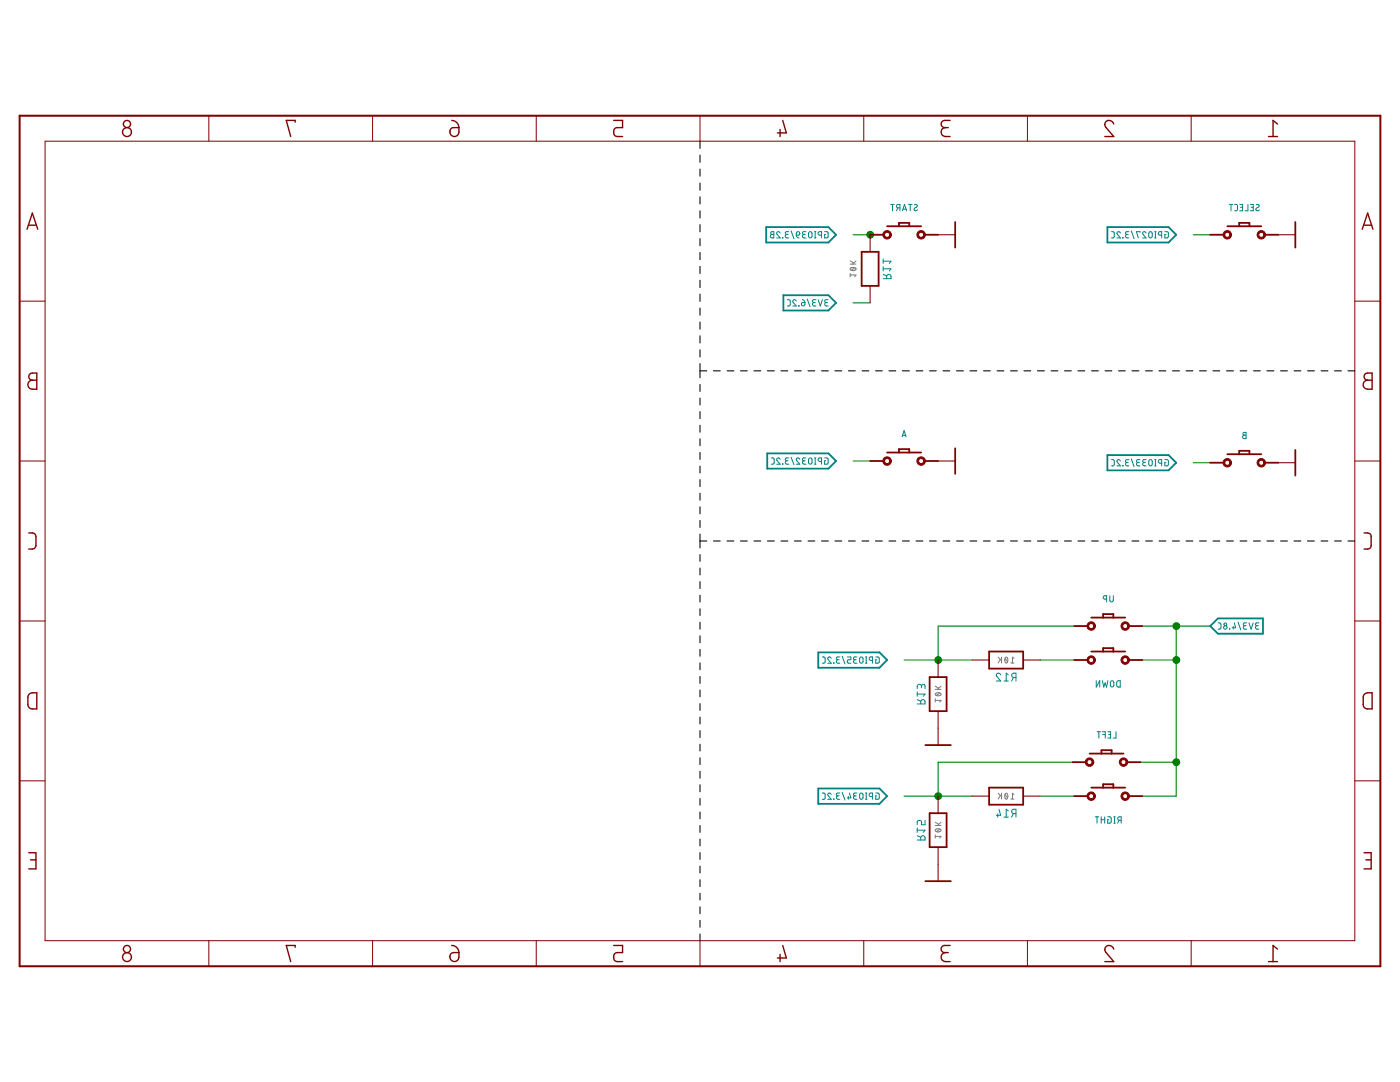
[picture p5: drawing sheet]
<svg xmlns="http://www.w3.org/2000/svg" width="279mm" height="216mm" viewBox="0 0 279 216" stroke-linecap="round" stroke-linejoin="round" font-family="sans-serif">
<g fill="none" stroke="#008000" stroke-width=".21">
<path d="M170.2 46.8h3.5M238.1 46.8h3.4M170.2 60.4h3.5M170.2 92h3.5M238.1 92.3h3.4M180.4 131.7h13.6M207.6 131.7h6.8M214.4 124.9h-27.2v6.8M228 124.9h13.5M228 131.7h6.7M234.7 124.9v34h-6.7M180.4 158.9h13.6"/>
<path d="M207.6 158.9h6.8M214 152.1h-26.8v6.8M227.6 152.1h7.1"/>
</g>
<g fill="#008000" stroke="#008000" stroke-width=".2">
<circle cx="234.8" cy="124.9" r=".68"/>
<circle cx="234.8" cy="131.7" r=".68"/>
<circle cx="234.8" cy="152.1" r=".68"/>
<circle cx="187.2" cy="131.7" r=".68"/>
<circle cx="187.2" cy="158.9" r=".68"/>
<circle cx="173.7" cy="46.8" r=".68"/>
</g>
<path d="M3.9 23.1h271.6v169.7h-271.6z" fill="none" stroke="#800000" stroke-width=".4"/>
<g fill="none" stroke="#800000" stroke-width=".2">
<path d="M9 28.2h261.4v159.5h-261.4zM41.7 23.1v5.1M74.4 23.1v5.1M107 23.1v5.1M139.7 23.1v5.1M172.4 23.1v5.1M205 23.1v5.1M237.7 23.1v5.1M3.9 60.1h5.1M270.4 60.1h5.1M3.9 92h5.1M270.4 92h5.1"/>
<path d="M3.9 123.9h5.1M270.4 123.9h5.1M3.9 155.8h5.1M270.4 155.8h5.1M41.7 187.7v5.1M74.4 187.7v5.1M107 187.7v5.1M139.7 187.7v5.1M172.4 187.7v5.1M205 187.7v5.1M237.7 187.7v5.1"/>
</g>
<g fill="none" stroke="#800000" stroke-width=".28">
<path d="M58.9 24.4v-.4h-1.8l.9 3.2M90.1 25.6l1.5-.1a1.56 1.56 0 0 1-.3 1.5 .93 .93 0 0 1-1.3-.1 .93 .93 0 0 1 .1-1.3zM90.1 24l.9 .3 .4 .5 .2 .7M122.5 24h1.7v1.5h-1a.9 .9 0 0 0-.7 .9 .9 .9 0 0 0 .7 .8h1M155.7 25.8v1.4M156.2 24l.7 2.5h-1.7M188.7 25.5a.89 .89 0 0 0-.9 .9 .89 .89 0 0 0 .9 .8h.9M189.6 24h-1.1a.72 .72 0 0 0-.7 .7 .72 .72 0 0 0 .7 .8h.8M222.3 24.7a.88 .88 0 0 0-1.3-.6 .88 .88 0 0 0-.3 1.4l1.6 1.7h-1.8M253.2 27.2h1.8M255 24.7l-.9-.7v3.2M5.4 45.7l1.1-3.2 1 3.2"/>
<path d="M5.7 44.9h1.6M271.9 45.7l1-3.2 1.1 3.2M272.1 44.9h1.6M5.9 74.7l.3-.2 1.1-.1v3.3a1.56 1.56 0 0 1-1.5-.4 .9 .9 0 0 1-.1-.9 .9 .9 0 0 1 .8-.5l-.5-.2-.2-.3zM6.5 75.9h.8M272.4 74.7l.3-.2 1.1-.1v3.3a1.56 1.56 0 0 1-1.5-.4 .89 .89 0 0 1-.2-.9 .89 .89 0 0 1 .8-.5l-.5-.3-.2-.5zM272.9 75.9h.9M5.7 106.3l1.2 .2 .3 .6v1.7l-.2 .5-.3 .2-1 .1M272.2 106.3l1.2 .2 .2 .6v1.7l-.1 .5-.3 .2-1 .1M5.8 138.5a1.65 1.65 0 0 1 1.5-.3v3.3a1.59 1.59 0 0 1-1.5-.3l-.2-.6v-1.7zM272.3 138.5a1.65 1.65 0 0 1 1.5-.3v3.3a1.59 1.59 0 0 1-1.5-.3l-.2-.6v-1.7zM5.7 170.2h1.5v3.2h-1.5"/>
<path d="M6.1 171.6h1.1M272.2 170.2h1.4v3.2h-1.4M272.6 171.6h1M58.9 189v-.3h-1.8l.9 3.2M89.9 190.4l.6-.3h1.1a1.56 1.56 0 0 1-.3 1.5 .93 .93 0 0 1-1.3 0 .93 .93 0 0 1-.1-1.2zM90.1 188.7l.9 .3 .4 .5 .2 .6M122.5 188.7h1.7v1.4h-1a.92 .92 0 0 0-.7 .9 .92 .92 0 0 0 .7 .9h1M155.7 190.4v1.5M156.2 188.7l.7 2.5h-1.7M188.7 190.1a.9 .9 0 0 0-.9 .9 .9 .9 0 0 0 .9 .9h.9M189.6 188.7h-1.1a.71 .71 0 0 0-.7 .7 .71 .71 0 0 0 .7 .7h.8M222.3 189.4a.88 .88 0 0 0-1.3-.7 .88 .88 0 0 0-.3 1.4l1.6 1.8h-1.8"/>
<path d="M253.2 191.9h1.8M255 189.4l-.9-.7v3.2"/>
<circle cx="25.3" cy="24.7" r=".72"/>
<circle cx="25.3" cy="26.4" r=".89"/>
<circle cx="25.3" cy="189.4" r=".72"/>
<circle cx="25.3" cy="191" r=".89"/>
</g>
<g fill="#800000" stroke="#800000" stroke-width=".2">
<path d="M251.1 91.8a.83 .83 0 0 1 .9-.3 .83 .83 0 0 1 .6 .8h-.4a.51 .51 0 0 1-.7 .5 .51 .51 0 0 1-.1-.9 .51 .51 0 0 1 .8 .3v.1h.4a.84 .84 0 0 1-1.2 .8 .84 .84 0 0 1-.3-1.3z" fill-rule="evenodd"/>
<path d="M244.3 91.8a.85 .85 0 0 1 .9-.3 .85 .85 0 0 1 .6 .8h-.4a.51 .51 0 0 1-.6 .5 .51 .51 0 0 1-.2-.8 .51 .51 0 0 1 .8 .2v.1h.4a.85 .85 0 0 1-1.1 .8 .85 .85 0 0 1-.4-1.3z" fill-rule="evenodd"/>
<path d="M183.2 46.3a.85 .85 0 0 1 .9-.2 .85 .85 0 0 1 .6 .7h-.4a.51 .51 0 0 1-.6 .6 .51 .51 0 0 1-.2-.9 .51 .51 0 0 1 .8 .2v.1h.4a.85 .85 0 0 1-1.2 .9 .85 .85 0 0 1-.3-1.4z" fill-rule="evenodd"/>
<path d="M176.4 46.3a.85 .85 0 0 1 .9-.2 .85 .85 0 0 1 .6 .7h-.4a.52 .52 0 0 1-.7 .5 .52 .52 0 0 1-.1-.9 .52 .52 0 0 1 .8 .3v.1h.4a.85 .85 0 0 1-1.1 .9 .85 .85 0 0 1-.4-1.4z" fill-rule="evenodd"/>
<path d="M251.1 46.3a.83 .83 0 0 1 .9-.2 .83 .83 0 0 1 .6 .7h-.4a.51 .51 0 0 1-.7 .5 .51 .51 0 0 1-.1-.9 .51 .51 0 0 1 .8 .3v.1h.4a.84 .84 0 0 1-1.2 .9 .84 .84 0 0 1-.3-1.4z" fill-rule="evenodd"/>
<path d="M244.3 46.3a.85 .85 0 0 1 .9-.2 .85 .85 0 0 1 .6 .7h-.4a.51 .51 0 0 1-.6 .6 .51 .51 0 0 1-.2-.9 .51 .51 0 0 1 .8 .2v.1h.4a.85 .85 0 0 1-1.1 .9 .85 .85 0 0 1-.4-1.4z" fill-rule="evenodd"/>
<path d="M183.2 91.4a.86 .86 0 0 1 .9-.2 .86 .86 0 0 1 .6 .8h-.4a.51 .51 0 0 1-.6 .5 .51 .51 0 0 1-.2-.8 .51 .51 0 0 1 .8 .1v.2h.4a.85 .85 0 0 1-1.2 .8 .85 .85 0 0 1-.3-1.4z" fill-rule="evenodd"/>
<path d="M176.4 91.4a.86 .86 0 0 1 .9-.2 .86 .86 0 0 1 .6 .8h-.4a.52 .52 0 0 1-.7 .4 .52 .52 0 0 1-.1-.8 .52 .52 0 0 1 .8 .2v.2h.4a.85 .85 0 0 1-1.2 .8 .85 .85 0 0 1-.3-1.4z" fill-rule="evenodd"/>
<path d="M223.9 124.4a.83 .83 0 0 1 1-.3 .83 .83 0 0 1 .5 .8h-.3a.51 .51 0 0 1-.8 .5 .51 .51 0 0 1-.1-.9 .51 .51 0 0 1 .8 .3l.1 .1h.3a.84 .84 0 0 1-1.1 .8 .84 .84 0 0 1-.4-1.3z" fill-rule="evenodd"/>
<path d="M217.1 124.4a.85 .85 0 0 1 1-.3 .85 .85 0 0 1 .5 .8h-.3a.51 .51 0 0 1-.7 .5 .51 .51 0 0 1-.2-.8 .51 .51 0 0 1 .8 .2l.1 .1h.3a.85 .85 0 0 1-1.1 .8 .85 .85 0 0 1-.4-1.3z" fill-rule="evenodd"/>
<path d="M223.9 131.2a.83 .83 0 0 1 .9-.3 .83 .83 0 0 1 .6 .8h-.3a.51 .51 0 0 1-.8 .4 .51 .51 0 0 1-.1-.8 .51 .51 0 0 1 .8 .2l.1 .2h.3a.84 .84 0 0 1-1.1 .8 .84 .84 0 0 1-.4-1.3z" fill-rule="evenodd"/>
<path d="M217.1 131.2a.85 .85 0 0 1 1-.3 .85 .85 0 0 1 .5 .8h-.3a.51 .51 0 0 1-.7 .5 .51 .51 0 0 1-.2-.8 .51 .51 0 0 1 .8 .1l.1 .2h.3a.85 .85 0 0 1-1.1 .8 .85 .85 0 0 1-.4-1.3z" fill-rule="evenodd"/>
<path d="M223.6 151.5a.83 .83 0 0 1 .9-.2 .83 .83 0 0 1 .6 .8h-.4a.51 .51 0 0 1-.7 .4 .51 .51 0 0 1-.1-.8 .51 .51 0 0 1 .8 .2v.2h.4a.84 .84 0 0 1-1.2 .8 .84 .84 0 0 1-.3-1.4z" fill-rule="evenodd"/>
<path d="M216.8 151.5a.85 .85 0 0 1 .9-.2 .85 .85 0 0 1 .6 .8h-.3a.51 .51 0 0 1-.7 .5 .51 .51 0 0 1-.2-.9 .51 .51 0 0 1 .8 .2l.1 .2h.3a.85 .85 0 0 1-1.1 .8 .85 .85 0 0 1-.4-1.4z" fill-rule="evenodd"/>
<path d="M223.9 158.3a.83 .83 0 0 1 .9-.2 .83 .83 0 0 1 .6 .8h-.3a.51 .51 0 0 1-.8 .4 .51 .51 0 0 1-.1-.9 .51 .51 0 0 1 .8 .3l.1 .2h.3a.84 .84 0 0 1-1.1 .8 .84 .84 0 0 1-.4-1.4z" fill-rule="evenodd"/>
<path d="M217.1 158.3a.85 .85 0 0 1 1-.2 .85 .85 0 0 1 .5 .8h-.3a.51 .51 0 0 1-.7 .5 .51 .51 0 0 1-.2-.9 .51 .51 0 0 1 .8 .2l.1 .2h.3a.85 .85 0 0 1-1.1 .8 .85 .85 0 0 1-.4-1.4z" fill-rule="evenodd"/>
</g>
<g fill="none" stroke="#800000" stroke-width=".36">
<path d="M172 50.2h3.3v6.8h-3.3zM173.7 46.8h2.7M177 45.1h6.8M179.4 45.1v-.6h2.1v.6M184.5 46.8h2.7M190.6 44.3v5.1M241.5 46.8h2.8M244.9 45.1h6.8M247.3 45.1v-.6h2v.6M252.4 46.8h2.7M258.5 44.3v5.1M173.7 92h2.7"/>
<path d="M177 90.3h6.8M179.4 90.3v-.7h2.1v.7M184.5 92h2.7M190.6 89.5v5.1M241.5 92.3h2.8M244.9 90.6h6.8M247.3 90.6v-.6h2v.6M252.4 92.3h2.7M258.5 89.8v5.1M185.5 135.1h3.4v6.8h-3.4zM197.4 130h6.8v3.4h-6.8zM214.4 124.9h2.7"/>
<path d="M214.4 131.7h2.7M217.8 123.2h6.8M217.8 130h6.8M220.2 123.2v-.7h2v.7M220.2 130v-.7h2v.7M225.2 124.9h2.8M225.2 131.7h2.8M184.7 148.7h5.1M197.4 157.2h6.8v3.4h-6.8zM214 152.1h2.7M214.4 158.9h2.7M217.4 150.4h6.8"/>
<path d="M217.8 157.2h6.8M219.8 150.4v-.7h2v.7M220.2 157.2v-.7h2v.7M224.9 152.1h2.7M225.2 158.9h2.8M184.7 175.8h5.1M185.5 162.3h3.4v6.7h-3.4z"/>
</g>
<g fill="none" stroke="#800000" stroke-width=".21">
<path d="M173.7 46.8v3.4M173.7 57v3.4M187.2 46.8h3.4M255.1 46.8h3.4M187.2 92h3.4M255.1 92.3h3.4M187.2 131.7v3.4M194 131.7h3.4M204.2 131.7h3.4M187.2 141.9v6.8M187.2 158.9v3.4M194 158.9h3.4"/>
<path d="M204.2 158.9h3.4M187.2 169v6.8"/>
</g>
<g fill="none" stroke="#008080" stroke-width=".2">
<path d="M153.9 46.2h.5v1.3l-.5-.1-.2-.2 .1-.3 .3-.1-.3-.2zM154.1 46.8h.3M155.7 46.5a.34 .34 0 0 0-.5-.3 .34 .34 0 0 0-.1 .6l.6 .7h-.7M156.2 47.4l.1 .1zM157.1 46.8l-.3 .1-.1 .3 .2 .2 .5 .1M157.1 59.8h.5l.1 .3v.8l-.2 .1-.4 .1M157.4 46.2h-.5l-.2 .2 .2 .4h.4M157.9 46.1l.6 1.5M158.9 46.9l.1 .3 .5 .3M159 46.3a.36 .36 0 0 1 .6 .1 .36 .36 0 0 1-.3 .5h-.4zM160.1 59.8l.4 .2 .1 .4M160.5 46.8l-.3 .1v.4l.6 .2"/>
<path d="M160.8 46.2h-.5l-.2 .2 .2 .4h.4M161.1 59.7l.6 1.5M161.5 46.3l.3-.1 .2 .2v.9l-.2 .2-.3-.1-.1-.3zM162.5 47.5h.3M162.5 46.2h.3M162.7 46.2v1.3M162.8 59.8h-.4l-.3 .2 .2 .3 .4 .1M163.3 59.8l.4 1.3 .4-1.3M164 46.9l-.7-.1v-.3l.1-.3h.6v1.3M164.6 46.2l.6 .2 .1 .8-.2 .3h-.5v-.7h.2M165.3 59.8h-.4l-.3 .2v.3l.5 .1M176.3 55.6h1.5v-.4a.43 .43 0 0 0-.4-.5 .43 .43 0 0 0-.4 .5v.4"/>
<path d="M176.3 54.7l.7 .4M176.3 53.6h1.5l-.3 .5M176.3 51.7v.9M176.3 53.2v.9M176.3 52.1h1.5l-.3 .5M177.8 40.8h.7M178.1 40.8v1.3M179.2 41.5l-.3 .6M179.6 41.5l-.6-.1v-.5l.6-.1v1.3M180.1 42.1l.4-1.3 .4 1.3M180.2 41.7h.6M181.3 40.8h.7"/>
<path d="M181.7 40.8v1.3M182.5 40.9l.4-.1 .2 .3-.6 .4a.34 .34 0 0 0 .1 .6 .34 .34 0 0 0 .5-.2M221.8 46.2l.4 .1 .2 .2v.8l-.6 .2M223.6 46.5a.34 .34 0 0 0-.5-.3 .34 .34 0 0 0-.1 .6l.6 .7h-.7M224.1 47.5h.1M225 46.8l-.3 .1v.4l.6 .2M225.3 46.2h-.5l-.2 .2 .2 .4h.4M225.8 46.1l.5 1.5M227.5 46.4v-.2h-.7l.4 1.3M228.7 46.5a.34 .34 0 0 0-.5-.3 .34 .34 0 0 0-.1 .6l.6 .7h-.7M229.4 46.3h.4l.2 .3-.1 .7-.2 .2-.3-.1-.1-.3zM230.4 47.5h.3"/>
<path d="M230.4 46.2h.3M230.6 46.2v1.3M231.8 46.9l-.6-.1v-.4l.6-.2v1.3M232.5 46.2l.6 .2 .1 .8-.2 .3h-.5v-.7h.2M245.3 40.8h.7M245.7 40.8v1.3M246.4 40.8h.4l.2 .3v.8l-.2 .1-.4 .1M247.4 40.8h.6v1.3h-.6M247.6 41.4h.4M249 40.8v1.3h-.5M249.5 40.8h.6v1.3h-.6M249.7 41.4h.4"/>
<path d="M250.7 40.9l.4-.1 .2 .3-.5 .4a.32 .32 0 0 0-.1 .5 .32 .32 0 0 0 .5 0l.1-.1M158.9 60.1a.35 .35 0 0 0-.5-.3 .35 .35 0 0 0-.1 .6l.6 .7h-.7M159.4 61l.1 .1zM160 60.4h.6v.3a.36 .36 0 0 1-.5 .3 .36 .36 0 0 1-.1-.6zM162.5 60.4l-.3 .1-.1 .3 .2 .2 .5 .1M164.9 60.4l-.2 .1-.1 .3 .2 .2 .5 .1M153.9 91.4h.4l.2 .3v.8l-.6 .1M155.7 91.7a.34 .34 0 0 0-.5-.3 .34 .34 0 0 0-.1 .5l.6 .7h-.7M156.2 92.6h.1zM157.1 91.9l-.3 .2-.1 .3 .2 .2h.5M157.4 91.4h-.5l-.2 .2 .2 .3h.4M157.9 91.2l.6 1.6"/>
<path d="M159.6 91.7a.34 .34 0 0 0-.5-.3 .34 .34 0 0 0-.1 .5l.6 .7h-.7M160.5 91.9l-.3 .2v.4l.6 .1M160.8 91.4h-.5l-.2 .2 .2 .3h.4M161.5 91.4h.3l.2 .2v.8l-.2 .2-.4-.2v-.7zM162.5 92.6h.3M162.5 91.4h.3M162.7 91.4v1.2M164 92.1l-.7-.2v-.3l.1-.2h.6v1.2M164.6 91.4l.6 .1 .1 .9-.2 .2h-.5v-.7h.2M180 87.2l.4-1.3 .4 1.3M180.1 86.9h.6M221.8 91.7h.4l.2 .3v.8l-.6 .2"/>
<path d="M223.6 92a.34 .34 0 0 0-.5-.3 .34 .34 0 0 0-.1 .6l.6 .7h-.7M224.1 92.9h.1M225 92.3l-.3 .1v.4l.6 .2M225.3 91.7h-.5l-.2 .2 .2 .3 .4 .1M225.8 91.6l.5 1.5M227.2 92.3l-.3 .1v.4l.6 .2M227.5 91.7h-.5l-.2 .2 .2 .3 .4 .1M228.4 92.3l-.3 .1v.4l.6 .2M228.7 91.7h-.5l-.2 .2 .2 .3 .4 .1M229.4 91.8h.4l.2 .3-.1 .7-.2 .2-.4-.2v-.7zM230.4 93h.3M230.4 91.7h.3"/>
<path d="M230.6 91.7v1.3M231.8 92.4l-.6-.1v-.5l.6-.1v1.3M232.5 91.7l.6 .1 .1 .9-.2 .2-.5 .1v-.7h.2M248.1 86.4l.6-.1v1.2h-.5l-.2-.2 .1-.3 .2-.2-.2-.2zM248.3 86.8h.4M220.9 119.5l-.7-.1v-.4l.7-.1v1.2M221.5 118.9v1l.3 .2 .3-.2 .1-1M164.1 131.1h.4l.2 .3v.8l-.6 .1M165.9 131.4a.34 .34 0 0 0-.5-.3 .34 .34 0 0 0-.1 .5l.6 .7h-.7M166.4 132.3h.1M167.3 131.6l-.3 .2v.4l.6 .1M167.6 131.1h-.5l-.2 .2 .2 .3h.3"/>
<path d="M168.1 130.9l.5 1.6M169.1 131.1h.7v.5h-.4a.36 .36 0 0 0-.3 .4 .36 .36 0 0 0 .3 .3h.4M170.7 131.6l-.3 .2v.4l.6 .1M171 131.1h-.5l-.2 .2 .2 .3h.4M171.7 131.1h.3l.2 .2v.8l-.2 .2-.4-.2zM172.7 132.3h.3M172.7 131.1h.3M172.9 131.1v1.2M174.1 131.8l-.6-.1v-.3l.1-.3h.5v1.2M174.8 131.1l.6 .1 .1 .9-.2 .2h-.5v-.7h.2M183 139.6l.7 .3M183 138.5h1.6l-.3 .4"/>
<path d="M183 138.1v.8M183.9 137a.43 .43 0 0 0-.4-.5 .43 .43 0 0 0-.5 .5v.4M183.9 137.2l.1-.5 .3-.2 .3 .2v.7M199.7 134.7a.43 .43 0 0 0-.6-.4 .43 .43 0 0 0-.1 .7l.7 .9h-.9M200.4 135.9h.8M201.2 134.7l-.4-.4v1.6M202.2 135.2l-.3 .7M202.8 135.2h-.5a.43 .43 0 0 1-.4-.4 .43 .43 0 0 1 .4-.5h.5v1.6M218.8 135.8v1.3l.7-1.3v1.3M220 135.8l.3 1.3 .3-.9 .2 .9 .3-1.3M221.7 135.9h.5l.1 .3-.1 .7-.2 .2-.3-.1-.1-.3zM223 135.9l.6-.1v1.3h-.5l-.2-.2z"/>
<path d="M243.1 124.3h.4l.2 .3-.1 .8-.5 .1M245.4 125.5h.1M246.1 125v.5M246.3 124.3l.3 1h-.7M247.1 124.1l.5 1.6M248.5 124.8l-.4 .3 .1 .3 .6 .1M248.8 124.3h-.5l-.2 .2 .2 .3h.4M249.3 124.3l.4 1.2 .4-1.2M250.9 124.8l-.3 .2-.1 .3 .2 .2h.5M251.2 124.3h-.5l-.2 .2 .2 .3h.4M164.1 158.2l.4 .1 .2 .2v.8l-.6 .2M165.9 158.5a.34 .34 0 0 0-.5-.2 .34 .34 0 0 0-.1 .5l.6 .7h-.7"/>
<path d="M166.4 159.4h.1M167.3 158.8l-.3 .1v.5l.6 .1M167.6 158.2l-.5 .1-.2 .2 .2 .3h.3M168.1 158.1l.5 1.5M169.3 158.9v.6M169.5 158.2l.3 1h-.7M170.7 158.8l-.3 .1v.5l.6 .1M171 158.2l-.5 .1-.2 .2 .2 .3h.4M171.7 158.3l.3-.1 .2 .2v.9l-.2 .2-.4-.2zM172.7 159.5h.3M172.7 158.2h.3M172.9 158.2v1.3"/>
<path d="M174.1 158.9l-.6-.1v-.3l.1-.2 .5-.1v1.3M174.8 158.2l.6 .2 .1 .8-.2 .3h-.5v-.7h.2M183 140.5h1.6v-.5a.43 .43 0 0 0-.4-.4 .43 .43 0 0 0-.5 .4v.5M218.9 146h.7M219.3 146v1.3M220 146h.6v1.3M220 146.6h.6M221.1 146h.5v1.3h-.5M221.2 146.6h.4M222.7 146v1.3h-.6M183 167.6h1.6v-.4a.43 .43 0 0 0-.4-.4 .43 .43 0 0 0-.5 .4v.4M183 165.2v.9"/>
<path d="M183 166.8l.7 .3M183 165.7h1.6l-.3 .4M184.6 163.7v.9h-.7v-.6a.44 .44 0 0 0-.4-.3 .44 .44 0 0 0-.5 .3v.6M199.1 162.3v.7M199.4 161.5l.3 1.2h-.9M200.4 163h.8M201.2 161.8l-.4-.3v1.5M202.2 162.3l-.3 .7M202.8 162.3h-.5a.43 .43 0 0 1-.4-.4 .43 .43 0 0 1 .4-.4h.5v1.5M218.6 163h.7M218.9 163v1.3M219.8 163.6h.7"/>
<path d="M219.8 163v1.3M220.5 163v1.3M221.1 163l.6 .1 .1 .9-.2 .2-.5 .1v-.7h.2M222.3 163h.3M222.3 164.3h.3M222.4 163v1.3M223.3 163.7l-.2 .6M223.8 163.7h-.6l-.1-.3v-.3l.7-.1v1.3"/>
<circle cx="244.5" cy="124.6" r=".28"/>
<circle cx="244.5" cy="125.2" r=".35"/>
</g>
<path d="M152.9 45.3h12.4l1.6 1.5-1.6 1.6h-12.4zM156.3 58.9h9l1.6 1.5-1.6 1.6h-9zM221 45.3h12.2l1.5 1.5-1.5 1.6h-12.2zM153.1 90.5h12.2l1.6 1.5-1.6 1.5h-12.2zM221 90.8h12.2l1.5 1.5-1.5 1.6h-12.2zM163.3 130.2h12.2l1.5 1.5-1.5 1.5h-12.2zM243.1 123.4h9v3h-9l-1.6-1.5zM163.3 157.3h12.2l1.5 1.6-1.5 1.5h-12.2z" fill="none" stroke="#008080" stroke-width=".36"/>
<g fill="none" stroke="#808080" stroke-width=".21">
<path d="M169.7 54.9h1.1l-.2 .3M169.7 54.6v.6M169.7 52.7h1.1M169.7 52.1l.7 .4M169.8 53.5a.67 .67 0 0 1 1 .3 .63 .63 0 0 1-.6 .2 .63 .63 0 0 1-.5-.4zM170.6 53.4l-.7 .5M170.8 52.1l-.7 .6M186.6 139.8h1.2l-.3 .3M186.6 139.4v.7M186.6 137.6h1.2M186.6 136.9l.7 .4M186.7 138.4a.65 .65 0 0 1 1.1 .2 .63 .63 0 0 1-.6 .3 .63 .63 0 0 1-.5-.5z"/>
<path d="M187.5 138.3l-.6 .5M187.8 136.9l-.7 .7M199.2 131.1l.7 .7M199.6 131.6l-.4 .7M199.9 131.1v1.2M200.6 131.4l.5 .6M200.7 131.2v-.1a.59 .59 0 0 1 .4 .6 .59 .59 0 0 1-.4 .6l-.2-.6zM201.7 132.3h.7M202.4 131.4l-.3-.3v1.2M199.2 158.3l.7 .7M199.6 158.7l-.4 .7M199.9 158.3v1.1"/>
<path d="M200.6 158.5l.5 .7M200.7 158.4v-.1a.59 .59 0 0 1 .4 .6 .59 .59 0 0 1-.4 .5l-.2-.5zM201.7 159.4h.7M202.4 158.5l-.3-.2v1.1M186.6 166.6v.6M186.6 166.9h1.2l-.3 .3M186.6 164.7h1.2M186.6 164.1l.7 .4M186.7 165.5a.67 .67 0 0 1 1.1 .3 .63 .63 0 0 1-.6 .2 .63 .63 0 0 1-.5-.4zM187.5 165.4l-.6 .5M187.8 164.1l-.7 .6"/>
</g>
<g fill="none" stroke="#000" stroke-width=".21">
<path d="M139.7 28.2v1.4M139.7 30.9v1.5M139.7 33.7v1.5M139.7 36.5v1.5M139.7 39.3v1.4M139.7 42.1v1.4M139.7 44.8v1.5M139.7 47.6v1.4M139.7 50.4v1.4M139.7 53.1v1.5M139.7 55.9v1.5M139.7 58.7v1.4"/>
<path d="M139.7 61.5v1.4M139.7 64.2v1.5M139.7 67v1.5M139.7 69.8v1.4M139.7 72.6v2.8M139.7 76.7v1.4M139.7 79.4v1.4M139.7 74h1.4M142.4 74h1.3M145.1 74h1.4M147.8 74h1.3M150.5 74h1.3"/>
<path d="M153.2 74h1.3M155.9 74h1.3M158.6 74h1.3M161.2 74h1.4M164 74h1.3M166.6 74h1.4M169.3 74h1.4M172 74h1.4M174.7 74h1.4M177.4 74h1.4M180.1 74h1.4M182.8 74h1.4"/>
<path d="M185.5 74h1.4M188.2 74h1.3M190.9 74h1.4M193.6 74h1.3M196.3 74h1.3M199 74h1.3M201.7 74h1.3M204.4 74h1.3M207.1 74h1.3M209.8 74h1.3M212.4 74h1.4M215.1 74h1.4"/>
<path d="M217.8 74h1.4M220.5 74h1.4M223.2 74h1.4M225.9 74h1.4M228.6 74h1.4M231.3 74h1.4M234 74h1.4M236.7 74h1.4M239.4 74h1.3M242.1 74h1.3M244.8 74h1.3M247.5 74h1.3"/>
<path d="M250.2 74h1.3M252.9 74h1.3M255.6 74h1.3M258.3 74h1.3M260.9 74h1.4M263.7 74h1.3M266.3 74h1.4M269 74h1.4M139.7 82.1v1.4M139.7 84.9v1.3M139.7 87.6v1.3M139.7 90.3v1.4"/>
<path d="M139.7 93v1.4M139.7 95.7v1.4M139.7 98.4v1.4M139.7 101.1v1.4M139.7 103.9v1.3M139.7 106.6v2.7M139.7 110.7v1.3M139.7 113.3v1.4M139.7 116.1v1.3M139.7 118.8v1.3M139.7 107.9h1.4M142.4 107.9h1.3"/>
<path d="M145.1 107.9h1.4M147.8 107.9h1.3M150.5 107.9h1.3M153.2 107.9h1.3M155.9 107.9h1.3M158.6 107.9h1.3M161.2 107.9h1.4M164 107.9h1.3M166.6 107.9h1.4M169.3 107.9h1.4M172 107.9h1.4M174.7 107.9h1.4"/>
<path d="M177.4 107.9h1.4M180.1 107.9h1.4M182.8 107.9h1.4M185.5 107.9h1.4M188.2 107.9h1.3M190.9 107.9h1.4M193.6 107.9h1.3M196.3 107.9h1.3M199 107.9h1.3M201.7 107.9h1.3M204.4 107.9h1.3M207.1 107.9h1.3"/>
<path d="M209.8 107.9h1.3M212.4 107.9h1.4M215.1 107.9h1.4M217.8 107.9h1.4M220.5 107.9h1.4M223.2 107.9h1.4M225.9 107.9h1.4M228.6 107.9h1.4M231.3 107.9h1.4M234 107.9h1.4M236.7 107.9h1.4M239.4 107.9h1.3"/>
<path d="M242.1 107.9h1.3M244.8 107.9h1.3M247.5 107.9h1.3M250.2 107.9h1.3M252.9 107.9h1.3M255.6 107.9h1.3M258.3 107.9h1.3M260.9 107.9h1.4M263.7 107.9h1.3M266.3 107.9h1.4M269 107.9h1.4M139.7 121.5v1.3"/>
<path d="M139.7 124.2v1.3M139.7 126.9v1.3M139.7 129.6v1.3M139.7 132.3v1.3M139.7 135v1.4M139.7 137.7v1.3M139.7 140.4v1.4M139.7 143.1v1.4M139.7 145.8v1.4M139.7 148.5v1.4M139.7 151.2v1.4M139.7 153.9v1.4"/>
<path d="M139.7 156.6v1.4M139.7 159.3v1.4M139.7 162v1.4M139.7 164.7v1.4M139.7 167.4v1.4M139.7 170.1v1.4M139.7 172.8v1.4M139.7 175.5v1.4M139.7 178.2v1.4M139.7 180.9v1.4M139.7 183.6v1.4M139.7 186.4v1.3"/>
</g>
</svg>
